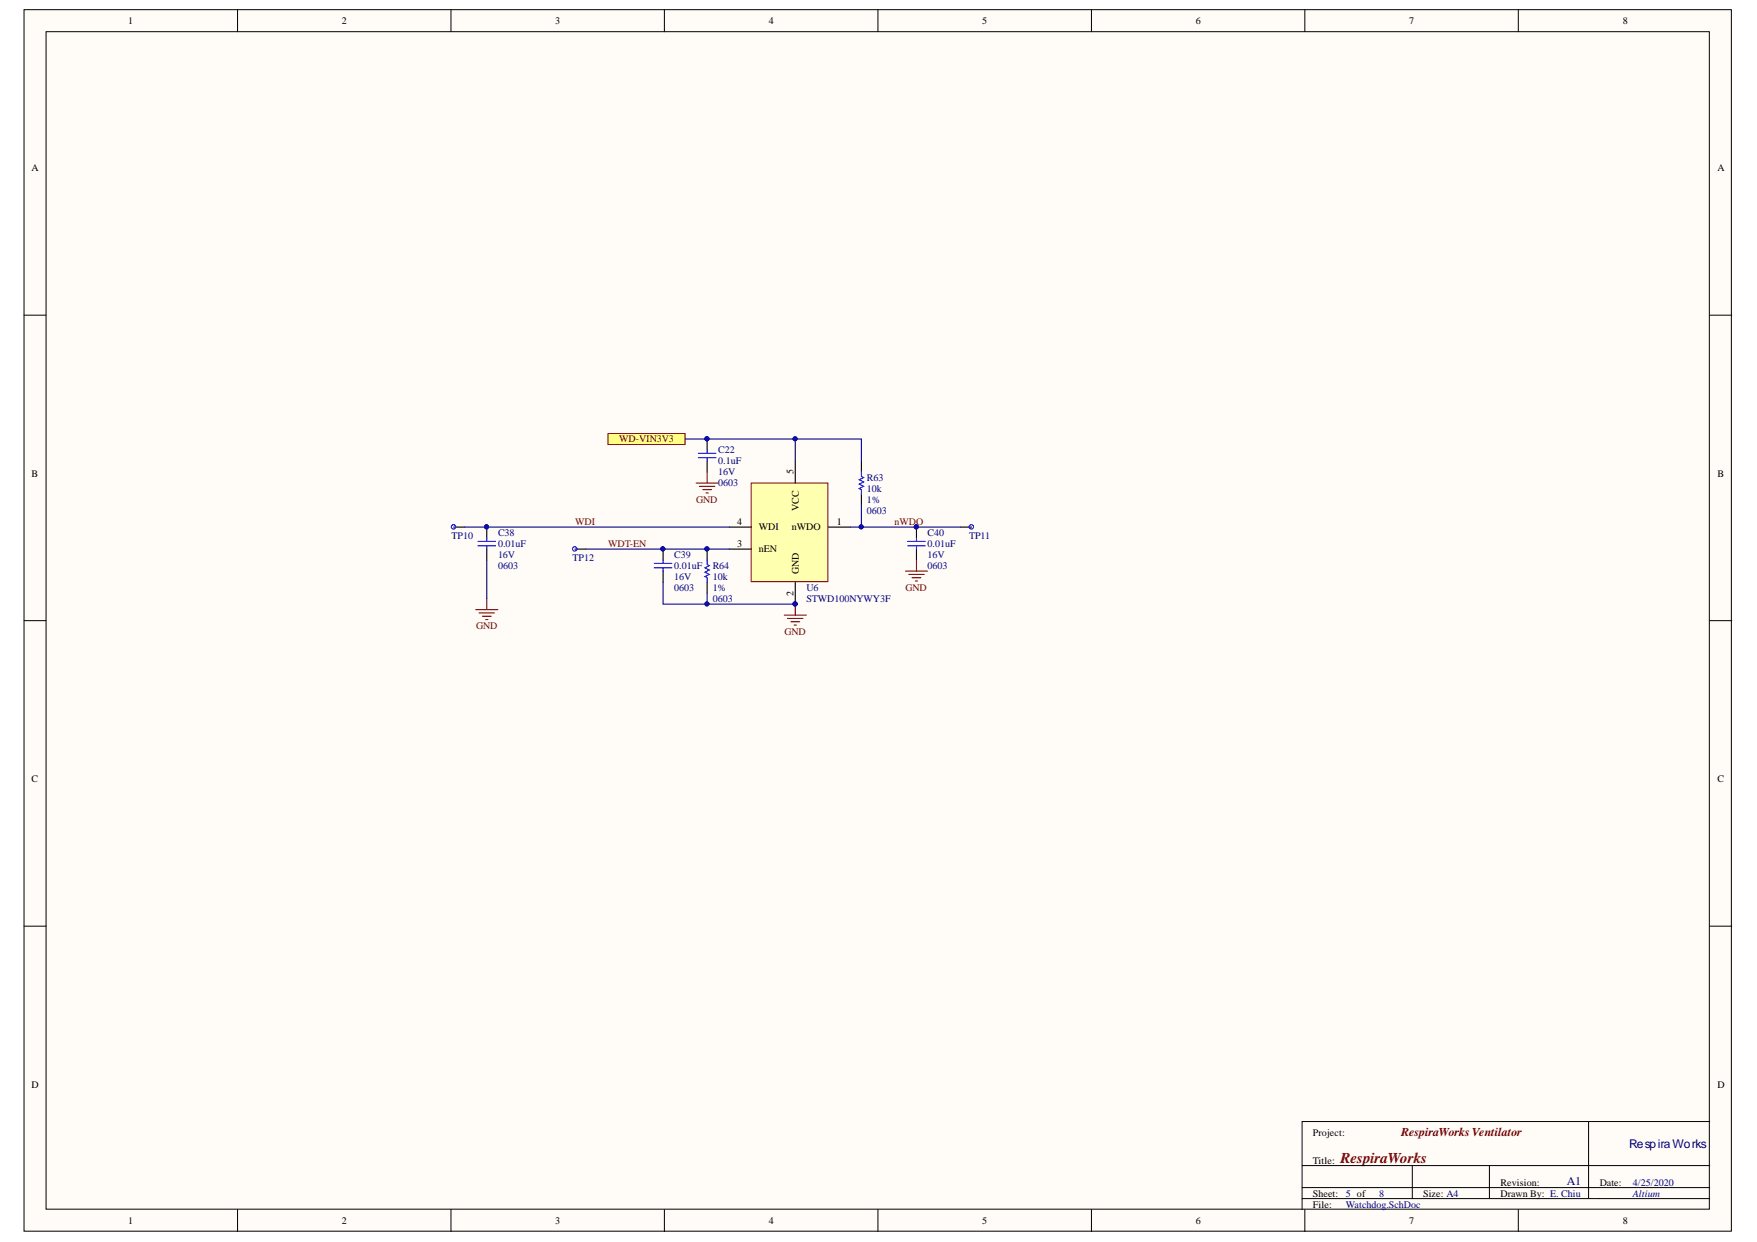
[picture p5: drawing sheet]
<svg xmlns="http://www.w3.org/2000/svg" width="297mm" height="210mm" viewBox="0 0 297 210" stroke-linecap="round" stroke-linejoin="round" font-family="sans-serif">
<defs><g id="words">
<text font-size="2.5" fill="#800000" x="226.6" y="196.5">RespiraWorks</text>
<text font-size="2" fill="#800000" x="236.9" y="191.9">RespiraWorksVentilator</text>
<g font-size="2" fill="#000080">
<text x="275.4" y="193.9">RespiraWorks</text>
<text x="264.9" y="200.3">A1</text>
</g>
<g font-size="1.7">
<text x="21.7" y="4.1">1</text>
<text x="57.8" y="4.1">2</text>
<text x="93.8" y="4.1">3</text>
<text x="130" y="4.1">4</text>
<text x="166" y="4.1">5</text>
<text x="202.2" y="4.1">6</text>
<text x="238.2" y="4.1">7</text>
<text x="274.3" y="4.1">8</text>
<text x="5.3" y="28.9">A</text>
<text x="290.3" y="28.9">A</text>
<text x="5.3" y="80.6">B</text>
<text x="134.1" y="80.2" transform="rotate(-90 134.1 80.2)">5</text>
<text x="290.3" y="80.6">B</text>
<text x="124.6" y="88.7">4</text>
<text x="128.3" y="89.6">WDI</text>
<text x="133.9" y="89.6">nWDO</text>
<text x="135.1" y="86.4" transform="rotate(-90 135.1 86.4)">VCC</text>
<text x="141.5" y="88.7">1</text>
<text x="124.6" y="92.4">3</text>
<text x="128.3" y="93.3">nEN</text>
<text x="134.1" y="100.7" transform="rotate(-90 134.1 100.7)">2</text>
<text x="135.1" y="97.1" transform="rotate(-90 135.1 97.1)">GND</text>
<text x="5.3" y="132.2">C</text>
<text x="290.3" y="132.2">C</text>
<text x="5.3" y="183.8">D</text>
<text x="290.3" y="183.8">D</text>
<text x="222" y="196.7">Title:</text>
<text x="222" y="192">Project:</text>
<text x="222" y="202.2">Sheet:</text>
<text x="240.6" y="202.2">Size: A4</text>
<text x="253.7" y="202.2">Drawn By: E. Chiu</text>
<text x="253.7" y="200.4">Revision:</text>
<text x="270.5" y="200.4">Date:</text>
<text x="21.7" y="206.9">1</text>
<text x="57.8" y="206.9">2</text>
<text x="93.8" y="206.9">3</text>
<text x="130" y="206.9">4</text>
<text x="166" y="206.9">5</text>
<text x="202.2" y="206.9">6</text>
<text x="222" y="204.1">File:</text>
<text x="238.2" y="206.9">7</text>
<text x="274.3" y="206.9">8</text>
</g>
<g font-size="1.7" fill="#800000">
<text x="104.7" y="74.7">WD-VIN3V3</text>
<text x="97.2" y="88.7">WDI</text>
<text x="117.7" y="85">GND</text>
<text x="151.2" y="88.7">nWDO</text>
<text x="102.8" y="92.4">WDT-EN</text>
<text x="153.1" y="99.9">GND</text>
<text x="80.5" y="106.4">GND</text>
<text x="132.6" y="107.3">GND</text>
</g>
<g font-size="1.7" fill="#000080">
<text x="121.4" y="76.6">C22</text>
<text x="121.4" y="80.3">16V</text>
<text x="121.4" y="82.2">0603</text>
<text x="121.4" y="78.5">0.1uF</text>
<text x="146.6" y="83.1">10k</text>
<text x="146.6" y="81.3">R63</text>
<text x="146.6" y="86.8">0603</text>
<text x="146.6" y="85">1%</text>
<text x="76.3" y="91.1">TP10</text>
<text x="84.2" y="94.3">16V</text>
<text x="84.2" y="92.4">0.01uF</text>
<text x="84.2" y="90.6">C38</text>
<text x="96.8" y="94.9">TP12</text>
<text x="114" y="94.3">C39</text>
<text x="156.8" y="94.3">16V</text>
<text x="156.8" y="92.4">0.01uF</text>
<text x="156.8" y="90.6">C40</text>
<text x="163.8" y="91.1">TP11</text>
<text x="84.2" y="96.1">0603</text>
<text x="114" y="98">16V</text>
<text x="114" y="99.9">0603</text>
<text x="114" y="96.1">0.01uF</text>
<text x="120.5" y="101.7">0603</text>
<text x="120.5" y="99.9">1%</text>
<text x="120.5" y="98">10k</text>
<text x="120.5" y="96.1">R64</text>
<text x="136.3" y="99.9">U6</text>
<text x="136.3" y="101.7">STWD100NYWY3F</text>
<text x="156.8" y="96.1">0603</text>
<text x="227.6" y="202.2">5 of</text>
<text x="233.1" y="202.2">8</text>
<text x="276" y="202.2">Altium</text>
<text x="276" y="200.4">4/25/2020</text>
<text x="227.6" y="204.1">Watchdog.SchDoc</text>
</g>
</g></defs>
<g fill="#fffcf8" stroke="#000" stroke-width=".17">
<path d="M4.1 1.6h288.6v206.5h-288.6z"/>
<path d="M7.8 5.4h281.2v199h-281.2z"/>
</g>
<g fill="none" stroke="#000" stroke-width=".17">
<path d="M40.2 1.6v3.8M76.2 1.6v3.8M112.3 1.6v3.8M148.4 1.6v3.8M184.5 1.6v3.8M220.6 1.6v3.8M256.7 1.6v3.8M4.1 53.3h3.7M289.1 53.3h3.7M4.1 104.9h3.7M289.1 104.9h3.7M4.1 156.5h3.7"/>
<path d="M289.1 156.5h3.7M220.1 197h69M238.8 197v5.6M251.8 197v5.6M268.6 189.5v13.1M289.1 189.5h-69v13.1M40.2 204.4v3.8M76.2 204.4v3.8M112.3 204.4v3.8M148.4 204.4v3.8M184.5 204.4v3.8M220.1 202.6h69"/>
<path d="M220.1 200.7h69M220.1 202.6v1.8M220.6 204.4v3.8M256.7 204.4v3.8"/>
</g>
<path d="M127 81.6h13v16.7h-13z" fill="#ffffb0" stroke="#800000" stroke-width=".17"/>
<path d="M134.5 77.9v3.7M123.3 89.1h3.7M123.3 92.8h3.7M134.5 98.4v3.7M140 89.1h3.8" fill="none" stroke="#000" stroke-width=".19"/>
<circle cx="134.4" cy="102.1" r=".34" fill="#000080" stroke="#000080" stroke-width=".17"/>
<path d="M102.8 73.3h13v1.8h-13z" fill-rule="evenodd" fill="#ffff80" stroke="#800000" stroke-width=".17"/>
<g fill="none" stroke="#800000" stroke-width=".19">
<path d="M119.5 79.8v1.8M117.7 81.6h3.7M118.2 82.2h2.7M118.8 82.8h1.5M119.4 83.3h.3M153.1 96.5h3.7M153.6 97.1h2.6M154.2 97.6h1.5M154.8 98.2h.3M154.9 94.7v1.8M80.4 103h3.8M81 103.6h2.6"/>
<path d="M81.6 104.1h1.4M82.1 104.7h.4M82.3 101.2v1.8M132.6 104h3.7M133.1 104.5h2.7M133.7 105.1h1.5M134.3 105.6h.3M134.5 102.1v1.9"/>
</g>
<g fill="#000080" stroke="#000080" stroke-width=".17">
<circle cx="134.4" cy="102.1" r=".34"/>
<circle cx="119.5" cy="74.2" r=".34"/>
<circle cx="119.5" cy="92.8" r=".34"/>
<circle cx="112" cy="92.8" r=".33"/>
<circle cx="82.2" cy="89" r=".33"/>
<circle cx="154.9" cy="89" r=".34"/>
<circle cx="134.4" cy="74.2" r=".34"/>
<circle cx="145.6" cy="89" r=".34"/>
<circle cx="119.5" cy="102.1" r=".34"/>
</g>
<g fill="none" stroke="#000" stroke-width=".19">
<path d="M119.5 74.2v1.9M119.5 77.9v1.9M145.6 77.9v1.9M76.7 89.1h1.9M82.3 89.1v1.8M82.3 92.8v1.9M97.2 92.8h1.9M112.1 92.8v1.9M112.1 96.5v1.9M119.5 92.8v1.9M119.5 98.4v1.8M145.6 83.5v1.9"/>
<path d="M154.9 89.1v1.8M154.9 92.8v1.9M162.4 89.1h1.9"/>
</g>
<g fill="none" stroke="#00f" stroke-width=".19">
<path d="M118.1 77.4h2.9M118.1 76.6h2.9M119.5 76.1v.5M119.5 77.4v.5M145.6 79.8v.7l.4 .2-.7 .4 .7 .4-.7 .3 .7 .4-.7 .4 .3 .2v.7M80.8 92.2h3M80.8 91.5h3M82.3 90.9v.6M82.3 92.2v.6M110.6 96h3M110.6 95.2h3M112.1 94.7v.5"/>
<path d="M112.1 96v.5M119.5 94.7v.7l.4 .2-.7 .4 .7 .3-.7 .4 .7 .4-.7 .4 .3 .1v.8M153.5 92.2h2.9M153.5 91.5h2.9M154.9 90.9v.6M154.9 92.2v.6"/>
<circle cx="76.7" cy="89" r=".37"/>
<circle cx="97.2" cy="92.8" r=".37"/>
<circle cx="164.2" cy="89" r=".37"/>
</g>
<path d="M115.8 74.2h18.7v3.7M134.5 74.2h11.1v3.7M78.6 89.1h44.7M82.3 94.7v6.5M99.1 92.8h24.2M112.1 98.4v3.7h7.4M143.8 89.1h18.6M145.6 85.4v3.7M119.5 100.2v1.9h15" fill="none" stroke="#000080" stroke-width=".19"/>
<use href="#words"/>
</svg>
